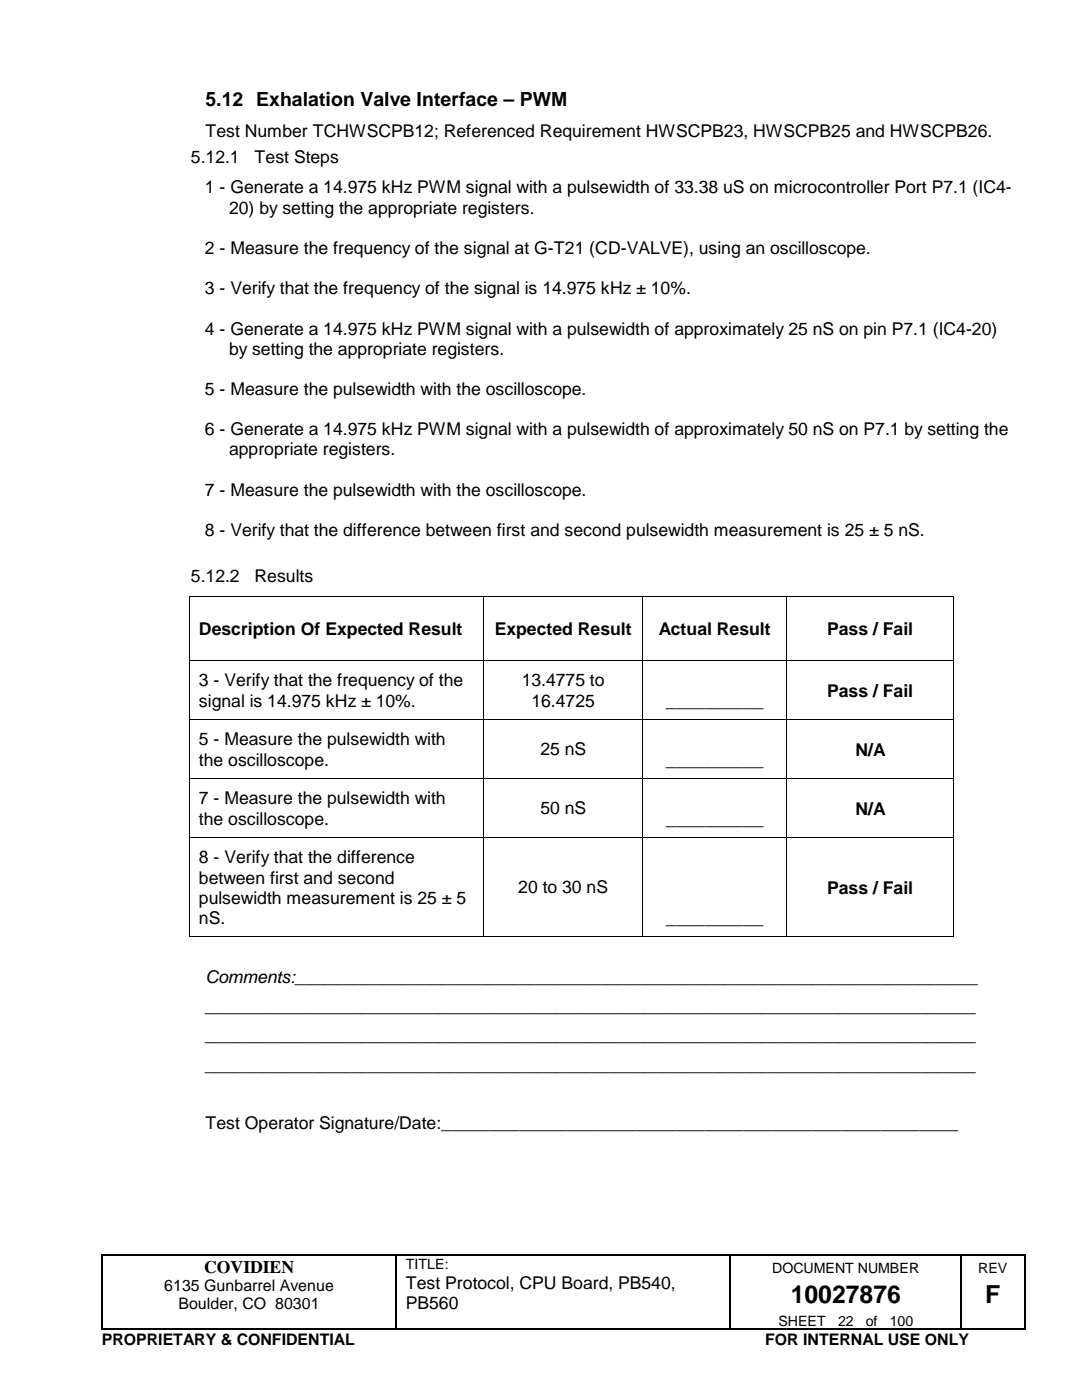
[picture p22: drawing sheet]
<svg xmlns="http://www.w3.org/2000/svg" width="216mm" height="279mm" viewBox="0 0 216 279" stroke-linecap="round" stroke-linejoin="round" font-family="sans-serif">
<defs><g id="words">
<g font-size="4.9">
<text x="157.8" y="260.1">10027876</text>
<text x="196.6" y="260.1">F</text>
</g>
<text font-size="3.9" x="41" y="21.1">5.12 Exhalation Valve Interface – PWM</text>
<g font-size="3.5">
<text x="41" y="27.4">Test Number TCHWSCPB12; Referenced Requirement HWSCPB23, HWSCPB25 and HWSCPB26.</text>
<text x="38.1" y="32.5">5.12.1</text>
<text x="50.8" y="32.5">Test Steps</text>
<text x="40.9" y="38.6">1 - Generate a 14.975 kHz PWM signal with a pulsewidth of 33.38 uS on microcontroller Port P7.1 (IC4-</text>
<text x="45.7" y="42.6">20) by setting the appropriate registers.</text>
<text x="40.9" y="50.7">2 - Measure the frequency of the signal at G-T21 (CD-VALVE), using an oscilloscope.</text>
<text x="40.9" y="58.7">3 - Verify that the frequency of the signal is 14.975 kHz ± 10%.</text>
<text x="40.9" y="66.8">4 - Generate a 14.975 kHz PWM signal with a pulsewidth of approximately 25 nS on pin P7.1 (IC4-20)</text>
<text x="45.7" y="70.8">by setting the appropriate registers.</text>
<text x="40.9" y="78.8">5 - Measure the pulsewidth with the oscilloscope.</text>
<text x="40.9" y="86.9">6 - Generate a 14.975 kHz PWM signal with a pulsewidth of approximately 50 nS on P7.1 by setting the</text>
<text x="45.7" y="90.9">appropriate registers.</text>
<text x="40.9" y="98.9">7 - Measure the pulsewidth with the oscilloscope.</text>
<text x="40.9" y="107">8 - Verify that the difference between first and second pulsewidth measurement is 25 ± 5 nS.</text>
<text x="38.1" y="116.1">5.12.2</text>
<text x="50.8" y="116.1">Results</text>
<text x="39.7" y="126.7">Description Of Expected Result</text>
<text x="98.7" y="126.7">Expected Result</text>
<text x="131.4" y="126.7">Actual Result</text>
<text x="165.1" y="126.7">Pass / Fail</text>
<text x="39.7" y="137">3 - Verify that the frequency of the</text>
<text x="104.1" y="137">13.4775 to</text>
<text x="39.7" y="141">signal is 14.975 kHz ± 10%.</text>
<text x="106" y="141">16.4725</text>
<text x="132.9" y="141">__________</text>
<text x="165.1" y="139">Pass / Fail</text>
<text x="39.7" y="148.8">5 - Measure the pulsewidth with</text>
<text x="39.7" y="152.8">the oscilloscope.</text>
<text x="107.8" y="150.8">25 nS</text>
<text x="132.9" y="152.8">__________</text>
<text x="170.7" y="150.8">N/A</text>
<text x="39.7" y="160.5">7 - Measure the pulsewidth with</text>
<text x="39.7" y="164.6">the oscilloscope.</text>
<text x="107.8" y="162.5">50 nS</text>
<text x="132.9" y="164.6">__________</text>
<text x="170.7" y="162.6">N/A</text>
<text x="39.7" y="172.3">8 - Verify that the difference</text>
<text x="39.7" y="176.3">between first and second</text>
<text x="103.4" y="178.3">20 to 30 nS</text>
<text x="165.1" y="178.4">Pass / Fail</text>
<text x="39.7" y="180.3">pulsewidth measurement is 25 ± 5</text>
<text x="39.7" y="184.4">nS.</text>
<text x="132.9" y="184.4">__________</text>
<text x="41" y="196.1">Comments:______________________________________________________________________</text>
<text x="41" y="202">_______________________________________________________________________________</text>
<text x="41" y="207.8">_______________________________________________________________________________</text>
<text x="41" y="213.7">_______________________________________________________________________________</text>
<text x="41" y="225.3">Test Operator Signature/Date:_____________________________________________________</text>
<text x="40.7" y="254">COVIDIEN</text>
<text x="81" y="257.2">Test Protocol, CPU Board, PB540,</text>
<text x="81" y="261.2">PB560</text>
</g>
<g font-size="3.2">
<text x="32.8" y="257.7">6135 Gunbarrel Avenue</text>
<text x="35.6" y="261.3">Boulder, CO 80301</text>
<text x="20.3" y="268.5">PROPRIETARY &amp; CONFIDENTIAL</text>
<text x="152.7" y="268.5">FOR INTERNAL USE ONLY</text>
</g>
<g font-size="2.8">
<text x="81" y="253.3">TITLE:</text>
<text x="154.1" y="254">DOCUMENT NUMBER</text>
<text x="195.2" y="254">REV</text>
<text x="155.3" y="264.5">SHEET</text>
<text x="167.2" y="264.5">22</text>
<text x="172.8" y="264.5">of</text>
<text x="177.5" y="264.5">100</text>
</g>
</g></defs>
<g fill="#000">
<path d="M37.7 119h.2v.1h-.2zM96.4 119h.2v.1h-.2zM128.2 119h.2v.1h-.2zM156.9 119h.2v.1h-.2zM190.2 119h.2v.1h-.2zM37.7 131.8h.2v.2h-.2zM96.4 131.8h.2v.2h-.2zM128.2 131.8h.2v.2h-.2zM156.9 131.8h.2v.2h-.2zM190.2 131.8h.2v.2h-.2zM37.7 143.6h.2v.1h-.2zM37.7 155.3h.2v.2h-.2z"/>
<path d="M96.4 143.6h.2v.1h-.2zM96.4 155.3h.2v.2h-.2zM128.2 143.6h.2v.1h-.2zM128.2 155.3h.2v.2h-.2zM156.9 143.6h.2v.1h-.2zM156.9 155.3h.2v.2h-.2zM190.2 143.6h.2v.1h-.2zM190.2 155.3h.2v.2h-.2zM37.7 167.1h.2v.2h-.2zM96.4 167.1h.2v.2h-.2zM128.2 167.1h.2v.2h-.2zM156.9 167.1h.2v.2h-.2z"/>
<path d="M190.2 167.1h.2v.2h-.2zM37.7 186.9h.2v.2h-.2zM96.4 186.9h.2v.2h-.2zM128.2 186.9h.2v.2h-.2zM156.9 186.9h.2v.2h-.2zM190.2 186.9h.2v.2h-.2zM20.2 250.4h.2v.3h-.2zM79 250.4h.2v.3h-.2zM145.6 250.4h.3v.3h-.3zM191.6 250.4h.3v.3h-.3zM204.3 250.4h.3v.3h-.3zM20.2 265.2h.2v.2h-.2z"/>
<path d="M79 265.2h.2v.2h-.2zM145.6 265.2h.3v.2h-.3zM191.6 265.2h.3v.2h-.3zM204.3 265.2h.3v.2h-.3z"/>
</g>
<g fill="none" stroke="#000" stroke-width=".25">
<path d="M20.3 250.7v14.5M20.4 250.5h58.5M79.1 250.7v14.5M79.2 250.5h66.4M145.8 250.7v14.5M145.9 250.5h45.7M191.8 250.7v14.5M191.9 250.5h12.4M204.5 250.7v14.5M20.4 265.3h58.5M79.2 265.3h66.4M145.9 265.3h45.7"/>
<path d="M191.9 265.3h12.4"/>
</g>
<g fill="none" stroke="#000" stroke-width=".2">
<path d="M37.8 119.1v12.7M37.9 119h58.5M96.5 119.1v12.7M96.6 119h31.6M128.3 119.1v12.7M128.4 119h28.5M157 119.1v12.7M157.1 119h33.1M190.3 119.1v12.7M37.8 132v11.6M37.9 131.9h58.5M96.5 132v11.6"/>
<path d="M96.6 131.9h31.6M128.3 132v11.6M128.4 131.9h28.5M157 132v11.6M157.1 131.9h33.1M190.3 132v11.6M37.8 143.7v11.6M37.8 155.5v11.6M37.9 143.6h58.5M37.9 155.4h58.5M96.5 143.7v11.6M96.5 155.5v11.6"/>
<path d="M96.6 143.6h31.6M96.6 155.4h31.6M128.3 143.7v11.6M128.3 155.5v11.6M128.4 143.6h28.5M128.4 155.4h28.5M157 143.7v11.6M157 155.5v11.6M157.1 143.6h33.1M157.1 155.4h33.1M190.3 143.7v11.6M190.3 155.5v11.6"/>
<path d="M37.8 167.3v19.6M37.9 167.2h58.5M96.5 167.3v19.6M96.6 167.2h31.6M128.3 167.3v19.6M128.4 167.2h28.5M157 167.3v19.6M157.1 167.2h33.1M190.3 167.3v19.6M37.9 187h58.5M96.6 187h31.6M128.4 187h28.5"/>
<path d="M157.1 187h33.1"/>
</g>
<use href="#words"/>
</svg>
